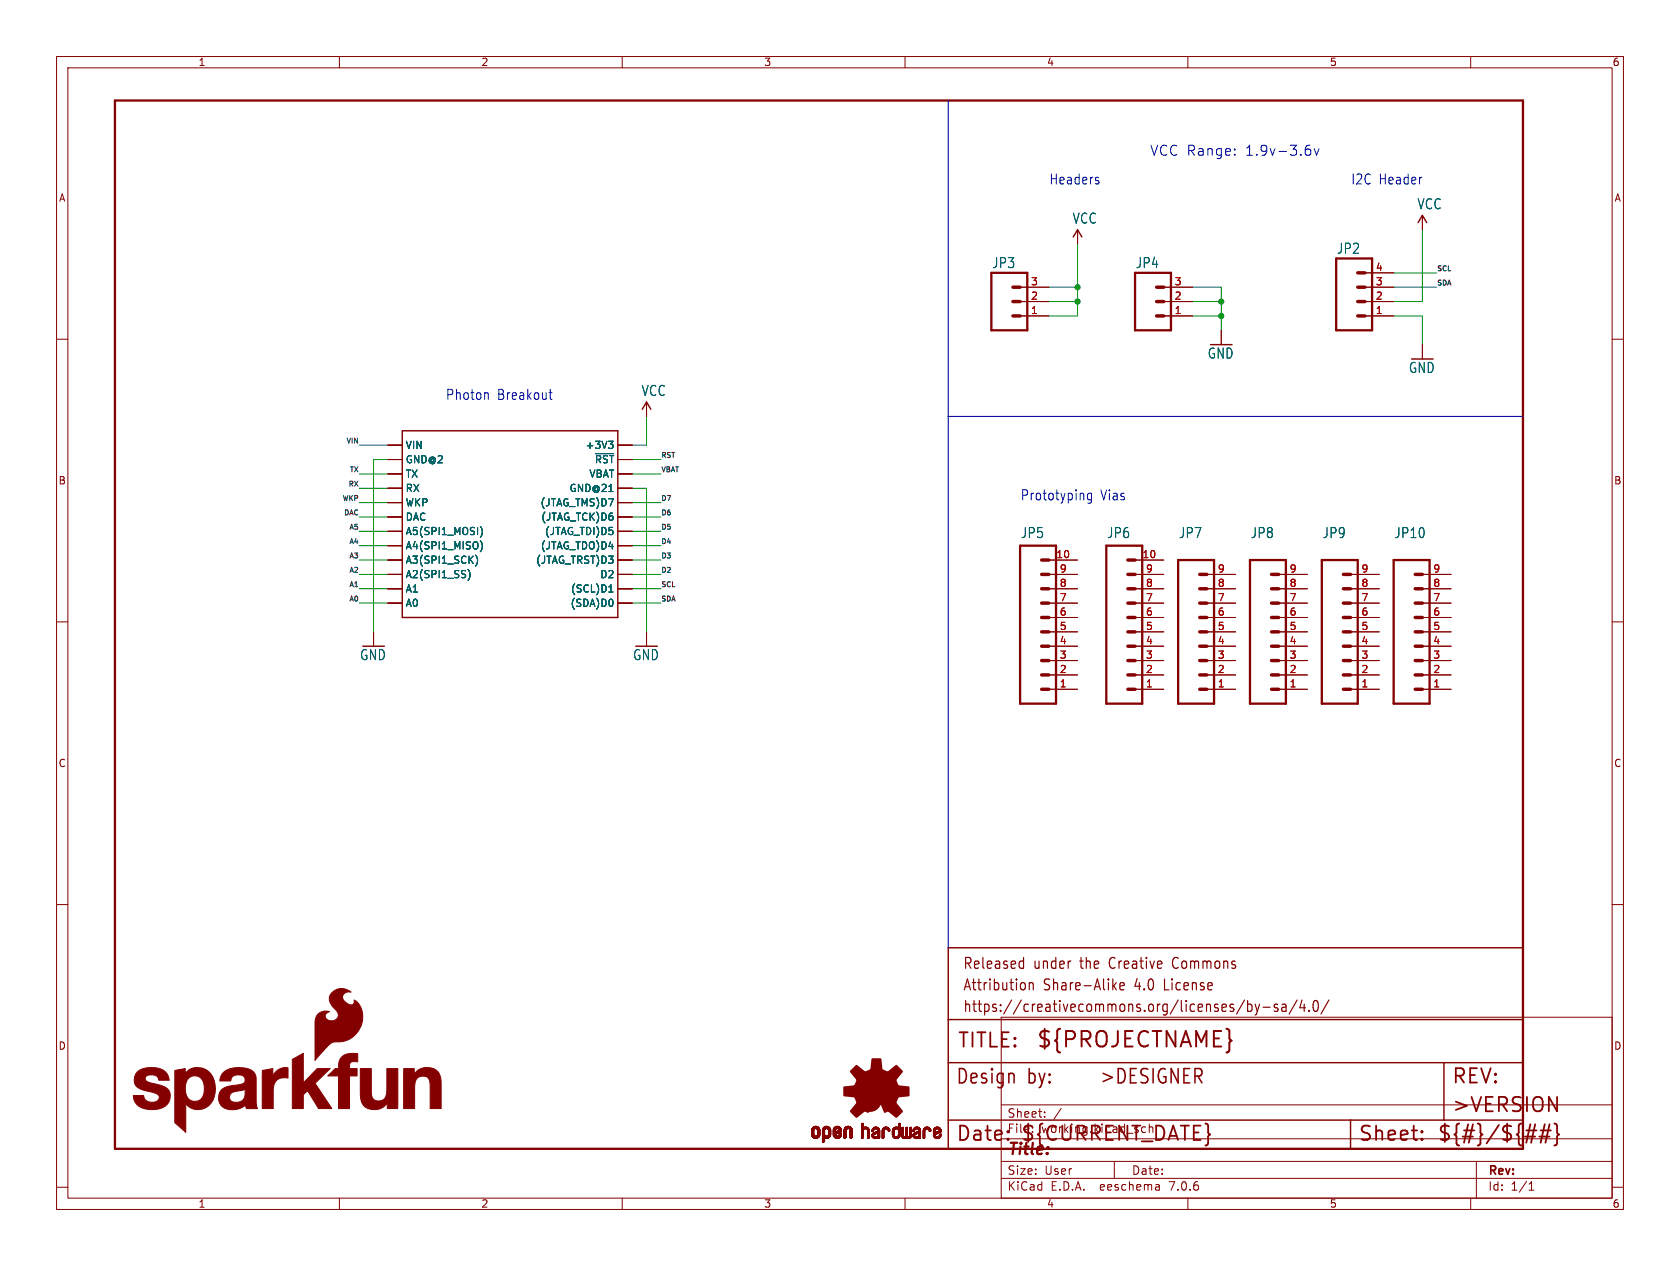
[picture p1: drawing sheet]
<svg xmlns="http://www.w3.org/2000/svg" width="297mm" height="224mm" viewBox="0 0 297 224" stroke-linecap="round" stroke-linejoin="round" font-family="sans-serif">
<defs><g id="words">
<text font-size="3.8" fill="#840000" x="183.1" y="185.7">${PROJECTNAME}</text>
<g font-size="3.5" fill="#840000">
<text x="169.2" y="185.7">TITLE:</text>
<text x="168.9" y="192.1">Design</text>
<text x="181.6" y="192.1">by:</text>
<text x="194.3" y="192.1">&gt;DESIGNER</text>
<text x="256.5" y="197.1">&gt;VERSION</text>
<text x="256.5" y="192.1">REV:</text>
<text x="168.9" y="202.2">Date:</text>
<text x="180.3" y="202.2">${CURRENT_DATE}</text>
<text x="240" y="202.2">Sheet:</text>
<text x="254" y="202.2">${#}/${##}</text>
</g>
<text font-size="2.8" fill="#840000" x="178" y="204.8">Title:</text>
<g font-size="2.7" fill="#840000">
<text x="170.2" y="171.7">Released</text>
<text x="182.7" y="171.7">under</text>
<text x="191.1" y="171.7">the</text>
<text x="196.5" y="171.7">Creative</text>
<text x="208" y="171.7">Commons</text>
<text x="170.2" y="175.5">Attribution</text>
<text x="170.2" y="179.3">https://creativecommons.org/licenses/by-sa/4.0/</text>
<text x="184.5" y="175.5">Share-Alike</text>
<text x="200.8" y="175.5">4.0</text>
<text x="206.2" y="175.5">License</text>
</g>
<g font-size="2.5" fill="#0000c2">
<text x="203.2" y="27.7">VCC Range:</text>
<text x="220.2" y="27.7">1.9v-3.6v</text>
<text x="185.4" y="32.8">Headers</text>
<text x="238.8" y="32.8">I2C Header</text>
<text x="78.7" y="70.9">Photon</text>
<text x="87.9" y="70.9">Breakout</text>
<text x="180.3" y="88.7">Prototyping</text>
<text x="194.5" y="88.7">Vias</text>
</g>
<g font-size="2.5" fill="#006464">
<text x="189.5" y="39.8">VCC</text>
<text x="250.5" y="37.2">VCC</text>
<text x="175.3" y="47.6">JP3</text>
<text x="200.7" y="47.6">JP4</text>
<text x="236.3" y="45.1">JP2</text>
<text x="213.4" y="63.6">GND</text>
<text x="113.3" y="70.2">VCC</text>
<text x="249" y="66.2">GND</text>
<text x="180.4" y="95.4">JP5</text>
<text x="195.6" y="95.4">JP6</text>
<text x="208.3" y="95.4">JP7</text>
<text x="221" y="95.4">JP8</text>
<text x="233.7" y="95.4">JP9</text>
<text x="246.4" y="95.4">JP10</text>
<text x="63.6" y="117">GND</text>
<text x="111.8" y="117">GND</text>
</g>
<g font-size="2.1" fill="#840000">
<text x="178" y="197.9">Sheet:</text>
<text x="178" y="200.6">File:</text>
<text x="184.1" y="200.6">working.kicad_sch</text>
<text x="178" y="208">Size:</text>
<text x="184.7" y="208">User</text>
<text x="200" y="208">Date:</text>
<text x="263" y="208.2">Rev:</text>
<text x="178" y="210.8">KiCad</text>
<text x="185.7" y="210.8">E.D.A.</text>
<text x="194.6" y="210.8">eeschema</text>
<text x="207" y="210.8">7.0.6</text>
<text x="263" y="210.8">Id:</text>
<text x="267.1" y="210.8">1/1</text>
</g>
<g font-size="1.8" fill="#840000">
<text x="35" y="11.9">1</text>
<text x="85" y="11.9">2</text>
<text x="135" y="11.9">3</text>
<text x="185" y="11.9">4</text>
<text x="235" y="11.9">5</text>
<text x="285" y="11.9">6</text>
<text x="10.3" y="35.9">A</text>
<text x="285.3" y="35.9">A</text>
<text x="10.3" y="85.9">B</text>
<text x="285.3" y="85.9">B</text>
<text x="10.3" y="135.9">C</text>
<text x="285.3" y="135.9">C</text>
<text x="10.3" y="185.9">D</text>
<text x="285.3" y="185.9">D</text>
<text x="35" y="213.8">1</text>
<text x="85" y="213.8">2</text>
<text x="135" y="213.8">3</text>
<text x="185" y="213.8">4</text>
<text x="235" y="213.8">5</text>
<text x="285" y="213.8">6</text>
</g>
<g font-size="1.8" fill="#a90000">
<text x="182.2" y="53.1">2</text>
<text x="182.2" y="50.5">3</text>
<text x="207.6" y="53.1">2</text>
<text x="207.6" y="50.5">3</text>
<text x="243.1" y="53.1">2</text>
<text x="243.1" y="50.5">3</text>
<text x="243.1" y="48">4</text>
<text x="182.2" y="55.6">1</text>
<text x="207.6" y="55.6">1</text>
<text x="243.1" y="55.6">1</text>
<text x="186.6" y="98.8">10</text>
<text x="187.3" y="101.3">9</text>
<text x="201.9" y="98.8">10</text>
<text x="202.5" y="101.3">9</text>
<text x="215.2" y="101.3">9</text>
<text x="227.9" y="101.3">9</text>
<text x="240.6" y="101.3">9</text>
<text x="253.3" y="101.3">9</text>
<text x="187.3" y="106.4">7</text>
<text x="187.3" y="103.9">8</text>
<text x="202.5" y="106.4">7</text>
<text x="202.5" y="103.9">8</text>
<text x="215.2" y="106.4">7</text>
<text x="215.2" y="103.9">8</text>
<text x="227.9" y="106.4">7</text>
<text x="227.9" y="103.9">8</text>
<text x="240.6" y="106.4">7</text>
<text x="240.6" y="103.9">8</text>
<text x="253.3" y="106.4">7</text>
<text x="253.3" y="103.9">8</text>
<text x="187.3" y="111.5">5</text>
<text x="187.3" y="109">6</text>
<text x="202.5" y="111.5">5</text>
<text x="202.5" y="109">6</text>
<text x="215.2" y="111.5">5</text>
<text x="215.2" y="109">6</text>
<text x="227.9" y="111.5">5</text>
<text x="227.9" y="109">6</text>
<text x="240.6" y="111.5">5</text>
<text x="240.6" y="109">6</text>
<text x="253.3" y="111.5">5</text>
<text x="253.3" y="109">6</text>
<text x="187.3" y="119.1">2</text>
<text x="187.3" y="116.6">3</text>
<text x="187.3" y="114">4</text>
<text x="202.5" y="119.1">2</text>
<text x="202.5" y="116.6">3</text>
<text x="202.5" y="114">4</text>
<text x="215.2" y="119.1">2</text>
<text x="215.2" y="116.6">3</text>
<text x="215.2" y="114">4</text>
<text x="227.9" y="119.1">2</text>
<text x="227.9" y="116.6">3</text>
<text x="227.9" y="114">4</text>
<text x="240.6" y="119.1">2</text>
<text x="240.6" y="116.6">3</text>
<text x="240.6" y="114">4</text>
<text x="253.3" y="119.1">2</text>
<text x="253.3" y="116.6">3</text>
<text x="253.3" y="114">4</text>
<text x="187.3" y="121.7">1</text>
<text x="202.5" y="121.7">1</text>
<text x="215.2" y="121.7">1</text>
<text x="227.9" y="121.7">1</text>
<text x="240.6" y="121.7">1</text>
<text x="253.3" y="121.7">1</text>
</g>
<g font-size="1.8" fill="#006464">
<text x="71.6" y="79.6">VIN</text>
<text x="71.6" y="82.1">GND@2</text>
<text x="103.4" y="79.6">+3V3</text>
<text x="105.1" y="82.1">~{RST}</text>
<text x="71.6" y="84.7">TX</text>
<text x="71.6" y="87.2">RX</text>
<text x="71.6" y="89.8">WKP</text>
<text x="95.4" y="89.8">(JTAG_TMS)D7</text>
<text x="100.6" y="87.2">GND@21</text>
<text x="104.1" y="84.7">VBAT</text>
<text x="71.6" y="92.3">DAC</text>
<text x="71.6" y="94.8">A5(SPI1_MOSI)</text>
<text x="95.6" y="92.3">(JTAG_TCK)D6</text>
<text x="96.2" y="94.8">(JTAG_TDI)D5</text>
<text x="71.6" y="97.4">A4(SPI1_MISO)</text>
<text x="71.6" y="99.9">A3(SPI1_SCK)</text>
<text x="94.7" y="99.9">(JTAG_TRST)D3</text>
<text x="95.5" y="97.4">(JTAG_TDO)D4</text>
<text x="71.6" y="102.5">A2(SPI1_SS)</text>
<text x="71.6" y="105">A1</text>
<text x="71.6" y="107.5">A0</text>
<text x="100.8" y="107.5">(SDA)D0</text>
<text x="100.8" y="105">(SCL)D1</text>
<text x="106" y="102.5">D2</text>
</g>
<g font-size="1.2" fill="#0f0f0f">
<text x="254" y="50.6">SDA</text>
<text x="254" y="48">SCL</text>
<text x="61.1" y="78.5">VIN</text>
<text x="61.7" y="83.6">TX</text>
<text x="116.8" y="81">RST</text>
<text x="116.8" y="83.6">VBAT</text>
<text x="60.4" y="88.7">WKP</text>
<text x="61.5" y="86.1">RX</text>
<text x="116.8" y="88.7">D7</text>
<text x="60.7" y="91.2">DAC</text>
<text x="61.6" y="93.7">A5</text>
<text x="116.8" y="93.7">D5</text>
<text x="116.8" y="91.2">D6</text>
<text x="61.6" y="98.8">A3</text>
<text x="61.6" y="96.3">A4</text>
<text x="61.6" y="101.4">A2</text>
<text x="116.8" y="98.8">D3</text>
<text x="116.8" y="96.3">D4</text>
<text x="116.8" y="101.4">D2</text>
<text x="61.6" y="103.9">A1</text>
<text x="61.6" y="106.4">A0</text>
<text x="116.8" y="106.4">SDA</text>
<text x="116.8" y="103.9">SCL</text>
</g>
</g></defs>
<g fill="none" stroke="#840000" stroke-width=".18">
<path d="M10 10h277v203.9h-277zM12 12h273v199.9h-273zM60 10v2M110 10v2M160 10v2M210 10v2M260 10v2M251.5 38.1v2.5M10 60h2M180.3 55.9h5.1M180.3 53.3h5.1M180.3 50.8h5.1"/>
<path d="M190.5 40.6v2.6M205.7 55.9h5.1M205.7 53.3h5.1M205.7 50.8h5.1M215.9 58.4v2.6M241.3 55.9h5.1M241.3 53.3h5.1M241.3 50.8h5.1M241.3 48.3h5.1M285 60h2M68.6 78.7h2.5M109.2 78.7h2.6"/>
<path d="M114.3 71.1v2.6M251.5 61v2.5M68.6 99.1h2.5M68.6 96.5h2.5M68.6 94h2.5M68.6 91.4h2.5M68.6 81.3h2.5M68.6 88.9h2.5M68.6 86.4h2.5M68.6 83.8h2.5M109.2 99.1h2.6M109.2 96.5h2.6"/>
<path d="M109.2 94h2.6M109.2 91.4h2.6M109.2 81.3h2.6M109.2 88.9h2.6M109.2 86.4h2.6M109.2 83.8h2.6M185.4 99.1h5.1M200.7 99.1h5M10 110h2M66 111.8v2.5M68.6 106.7h2.5M68.6 104.1h2.5"/>
<path d="M68.6 101.6h2.5M109.2 106.7h2.6M109.2 104.1h2.6M109.2 101.6h2.6M114.3 111.8v2.5M185.4 119.4h5.1M185.4 116.8h5.1M185.4 114.3h5.1M185.4 111.8h5.1M185.4 109.2h5.1M185.4 106.7h5.1M185.4 104.1h5.1"/>
<path d="M185.4 101.6h5.1M200.7 119.4h5M200.7 116.8h5M200.7 114.3h5M200.7 111.8h5M200.7 109.2h5M200.7 106.7h5M200.7 104.1h5M200.7 101.6h5M213.4 119.4h5M213.4 116.8h5M213.4 114.3h5"/>
<path d="M213.4 111.8h5M213.4 109.2h5M213.4 106.7h5M213.4 104.1h5M213.4 101.6h5M226.1 119.4h5M226.1 116.8h5M226.1 114.3h5M226.1 111.8h5M226.1 109.2h5M226.1 106.7h5M226.1 104.1h5"/>
<path d="M226.1 101.6h5M238.8 119.4h5M238.8 116.8h5M238.8 114.3h5M238.8 111.8h5M238.8 109.2h5M238.8 106.7h5M238.8 104.1h5M238.8 101.6h5M251.5 119.4h5M251.5 116.8h5M251.5 114.3h5"/>
<path d="M251.5 111.8h5M251.5 109.2h5M251.5 106.7h5M251.5 104.1h5M251.5 101.6h5M285 110h2M185.4 121.9h5.1M200.7 121.9h5M213.4 121.9h5M226.1 121.9h5M238.8 121.9h5M251.5 121.9h5"/>
<path d="M10 160h2M285 160h2M177 179.9h108v32h-108zM177 195.4h108M184.7 197.5v.1M184.7 196.7v.1M187.6 196l-1.3 2M10 210h2M60 211.9v2M110 211.9v2M160 211.9v2M177 208.4h108"/>
<path d="M177 205.4h108M177 201.4h108M197 205.4v3M204.9 209.6l.1 .9M205 210.4l-.2 .1M205 209.9h-.2M210 211.9v2M260 211.9v2M261 205.4v6.5M270.3 210.5h.9M270.3 209.4l.4-.4v1.5M285 210h2"/>
</g>
<path d="M20.3 17.8h248.9v185.4h-248.9zM175.3 48.3h6.3v10.1h-6.3zM200.7 48.3h6.3v10.1h-6.3zM236.2 45.7h6.4v12.7h-6.4zM180.3 96.5h6.4v28h-6.4zM195.6 96.5h6.3v28h-6.3zM208.3 99.1h6.3v25.4h-6.3zM221 99.1h6.3v25.4h-6.3zM233.7 99.1h6.3v25.4h-6.3zM246.4 99.1h6.3v25.4h-6.3z" fill="none" stroke="#840000" stroke-width=".41"/>
<g fill="#840000" stroke="#840000" stroke-width=".18">
<path d="M143.5 200.7h.4z"/>
<path d="M143.5 200.6l.4 .1z"/>
<path d="M143.5 200.6h.4z"/>
<path d="M143.5 200.5l.4 .1z"/>
<path d="M143.5 200.5h.4z"/>
<path d="M143.5 200.4l.4 .1z"/>
<path d="M143.5 200.4h.4z"/>
<path d="M143.5 200.3l.4 .1z"/>
<path d="M143.5 200.3h.4z"/>
<path d="M143.5 200.2l.4 .1z"/>
<path d="M143.5 200.2h.4z"/>
<path d="M143.5 200.1l.4 .1z"/>
<path d="M143.5 200.1h.4z"/>
<path d="M143.5 200l.4 .1z"/>
<path d="M143.5 200h.4z"/>
<path d="M143.5 199.9l.4 .1z"/>
<path d="M143.5 199.9h.4z"/>
<path d="M143.5 199.8l.4 .1z"/>
<path d="M143.5 199.8h.4z"/>
<path d="M143.5 200.8h.5z"/>
<path d="M143.5 200.8h.4z"/>
<path d="M143.5 200.7l.4 .1z"/>
<path d="M143.5 199.7l.4 .1z"/>
<path d="M143.5 200.9h.5z"/>
<path d="M143.5 200.8l.5 .1z"/>
<path d="M143.5 199.7h.4z"/>
<path d="M143.5 199.7h.5z"/>
<path d="M143.5 200.9h.6z"/>
<path d="M143.5 199.6l.6 .1z"/>
<path d="M143.6 200.9l.5 .1z"/>
<path d="M143.6 199.6h.5z"/>
<path d="M143.6 201h1.3z"/>
<path d="M143.6 201h.6z"/>
<path d="M143.6 199.6h1.2z"/>
<path d="M143.6 201h1.2z"/>
<path d="M143.6 199.5l1.2 .1z"/>
<path d="M143.6 201l1.2 .1z"/>
<path d="M143.6 199.5h1.2z"/>
<path d="M143.6 201.1h1.2z"/>
<path d="M143.7 201.1h1.1z"/>
<path d="M143.7 199.5h1.1z"/>
<path d="M143.7 201.1h1z"/>
<path d="M143.7 199.4l1 .1z"/>
<path d="M143.7 201.1l1 .1z"/>
<path d="M143.7 199.4h1z"/>
<path d="M143.7 201.2h1z"/>
<path d="M143.8 201.2h.9z"/>
<path d="M143.8 199.4h.9z"/>
<path d="M143.8 201.2h.8z"/>
<path d="M143.8 199.4h.8z"/>
<path d="M143.8 199.3l.8 .1z"/>
<path d="M143.8 199.3h.8z"/>
<path d="M143.8 201.2l.8 .1z"/>
<path d="M143.8 201.3h.8z"/>
<path d="M143.9 199.3h.7z"/>
<path d="M143.9 201.3h.7z"/>
<path d="M143.9 201.3h.6z"/>
<path d="M143.9 199.3h.6z"/>
<path d="M144 199.3h.4z"/>
<path d="M144 201.3h.4z"/>
<path d="M144 199.2l.4 .1z"/>
<path d="M144.1 199.2h.3z"/>
<path d="M144.1 201.3l.2 .1z"/>
<path d="M144.1 201.4h.2z"/>
<path d="M144.1 199.2h.2z"/>
<path d="M144.3 199.6h.6z"/>
<path d="M144.3 201h.6z"/>
<path d="M144.3 200.9l.6 .1z"/>
<path d="M144.3 200.9h.6z"/>
<path d="M144.3 199.6l.6 .1z"/>
<path d="M144.4 200.9h.5z"/>
<path d="M144.4 199.7h.5z"/>
<path d="M144.5 200.8l.4 .1z"/>
<path d="M144.5 199.7h.4z"/>
<path d="M144.5 200.8h.4z"/>
<path d="M144.5 199.7l.4 .1z"/>
<path d="M144.5 199.8h.4z"/>
<path d="M144.5 200.7l.4 .1z"/>
<path d="M144.5 200.7h.4z"/>
<path d="M144.5 199.9h.4z"/>
<path d="M144.5 199.8l.4 .1z"/>
<path d="M144.5 200.6l.4 .1z"/>
<path d="M144.5 200.6h.4z"/>
<path d="M144.5 200.5l.4 .1z"/>
<path d="M144.5 200.5h.4z"/>
<path d="M144.5 200.4l.4 .1z"/>
<path d="M144.5 200.4h.4z"/>
<path d="M144.5 200.3l.4 .1z"/>
<path d="M144.5 200.3h.4z"/>
<path d="M144.5 200.2l.4 .1z"/>
<path d="M144.5 200.2h.4z"/>
<path d="M144.5 200.1l.4 .1z"/>
<path d="M144.5 200.1h.4z"/>
<path d="M144.5 200l.4 .1z"/>
<path d="M144.5 200h.4z"/>
<path d="M144.5 199.9l.4 .1z"/>
<path d="M145.4 202h.2z"/>
<path d="M145.4 202h.3z"/>
<path d="M145.4 201.9l.3 .1z"/>
<path d="M145.4 201.9h.3z"/>
<path d="M145.4 201.9h.4z"/>
<path d="M145.4 201.8l.4 .1z"/>
<path d="M145.4 201.8h.4z"/>
<path d="M145.4 201.7l.4 .1z"/>
<path d="M145.4 201.7h.4z"/>
<path d="M145.4 201.6l.4 .1z"/>
<path d="M145.4 201.6h.4z"/>
<path d="M145.4 201.5l.4 .1z"/>
<path d="M145.4 201.5h.4z"/>
<path d="M145.4 201.4l.4 .1z"/>
<path d="M145.4 201.4h.4z"/>
<path d="M145.4 201.3l.4 .1z"/>
<path d="M145.4 201.3h.4z"/>
<path d="M145.4 201.3h1z"/>
<path d="M145.4 201.3h1.1z"/>
<path d="M145.4 201.2l1.1 .1z"/>
<path d="M145.4 201.2h1.1z"/>
<path d="M145.4 201.2h1.2z"/>
<path d="M145.4 201.1l1.2 .1z"/>
<path d="M145.4 201.1h1.2z"/>
<path d="M145.4 201.1h1.3z"/>
<path d="M145.4 201l1.3 .1z"/>
<path d="M145.4 201h1.3z"/>
<path d="M145.4 201h1.4z"/>
<path d="M145.4 201h.7z"/>
<path d="M145.4 200.9l.6 .1z"/>
<path d="M145.4 200.9h.6z"/>
<path d="M145.4 200.9h.5z"/>
<path d="M145.4 200.8l.5 .1z"/>
<path d="M145.4 200.8h.5z"/>
<path d="M145.4 200.8h.4z"/>
<path d="M145.4 200.7l.4 .1z"/>
<path d="M145.4 200.7h.4z"/>
<path d="M145.4 200.6l.4 .1z"/>
<path d="M145.4 200.6h.4z"/>
<path d="M145.4 200.5l.4 .1z"/>
<path d="M145.4 200.5h.4z"/>
<path d="M145.4 200.4l.4 .1z"/>
<path d="M145.4 200.4h.4z"/>
<path d="M145.4 200.3l.4 .1z"/>
<path d="M145.4 200.3h.4z"/>
<path d="M145.4 200.2l.4 .1z"/>
<path d="M145.4 200.2h.4z"/>
<path d="M145.4 200.1l.4 .1z"/>
<path d="M145.4 200.1h.4z"/>
<path d="M145.4 200l.4 .1z"/>
<path d="M145.4 200h.4z"/>
<path d="M145.4 199.9l.4 .1z"/>
<path d="M145.4 199.9h.4z"/>
<path d="M145.4 199.8l.4 .1z"/>
<path d="M145.4 199.8h.4z"/>
<path d="M145.4 199.8h.5z"/>
<path d="M145.4 202h.1z"/>
<path d="M145.4 199.7l.5 .1z"/>
<path d="M145.4 202l.1 .1z"/>
<path d="M145.4 199.7h.5z"/>
<path d="M145.4 199.7h.6z"/>
<path d="M145.5 199.7h.5z"/>
<path d="M145.5 199.6l.5 .1z"/>
<path d="M145.5 199.6h.5z"/>
<path d="M145.5 199.6h1.3z"/>
<path d="M145.5 199.6h1.2z"/>
<path d="M145.5 199.5l1.2 .1z"/>
<path d="M145.5 199.5h1.2z"/>
<path d="M145.6 199.5h1.1z"/>
<path d="M145.6 199.4l1.1 .1z"/>
<path d="M145.6 199.4h1z"/>
<path d="M145.7 199.4h.9z"/>
<path d="M145.7 199.3l.8 .1z"/>
<path d="M145.7 199.3h.8z"/>
<path d="M145.8 199.3h.7z"/>
<path d="M145.8 199.3h.6z"/>
<path d="M145.9 201.3h.5z"/>
<path d="M145.9 199.3h.5z"/>
<path d="M145.9 201.3h.4z"/>
<path d="M145.9 199.3h.4z"/>
<path d="M145.9 199.2l.4 .1z"/>
<path d="M146 201.3h.3z"/>
<path d="M146 199.2h.3z"/>
<path d="M146 201.3l.3 .1z"/>
<path d="M146 199.2h.2z"/>
<path d="M146 201.4h.2z"/>
<path d="M146.2 199.6h.6z"/>
<path d="M146.2 201h.6z"/>
<path d="M146.2 200.9l.6 .1z"/>
<path d="M146.3 200.9h.5z"/>
<path d="M146.3 199.6l.5 .1z"/>
<path d="M146.3 199.7h.5z"/>
<path d="M146.4 200.9h.4z"/>
<path d="M146.4 199.7h.4z"/>
<path d="M146.4 200.8l.4 .1z"/>
<path d="M146.4 200.8h.4z"/>
<path d="M146.4 199.7l.4 .1z"/>
<path d="M146.4 199.8h.4z"/>
<path d="M146.4 200.8h.5z"/>
<path d="M146.4 199.8h.5z"/>
<path d="M146.5 200.7l.4 .1z"/>
<path d="M146.5 200.7h.4z"/>
<path d="M146.5 199.8l.4 .1z"/>
<path d="M146.5 199.8h.4z"/>
<path d="M146.5 199.9h.4z"/>
<path d="M146.5 200.6l.4 .1z"/>
<path d="M146.5 200.6h.4z"/>
<path d="M146.5 200.5l.4 .1z"/>
<path d="M146.5 200.5h.4z"/>
<path d="M146.5 200.4l.4 .1z"/>
<path d="M146.5 200.4h.4z"/>
<path d="M146.5 200.3l.4 .1z"/>
<path d="M146.5 200.3h.4z"/>
<path d="M146.5 200.2l.4 .1z"/>
<path d="M146.5 200.2h.4z"/>
<path d="M146.5 200.1l.4 .1z"/>
<path d="M146.5 200.1h.4z"/>
<path d="M146.5 200l.4 .1z"/>
<path d="M146.5 200h.4z"/>
<path d="M146.5 199.9l.4 .1z"/>
<path d="M147.3 200.8h.4z"/>
<path d="M147.3 200.7l.4 .1z"/>
<path d="M147.3 200.7h.4z"/>
<path d="M147.3 200.6l.4 .1z"/>
<path d="M147.3 200.6h.4z"/>
<path d="M147.3 200.6h.5z"/>
<path d="M147.3 200.6h.6z"/>
<path d="M147.3 200.5l.6 .1z"/>
<path d="M147.3 200.5h.6z"/>
<path d="M147.3 200.5h.7z"/>
<path d="M147.3 200.5h.8z"/>
<path d="M147.3 200.4l.8 .1z"/>
<path d="M147.3 200.4h.9z"/>
<path d="M147.3 200.4h1z"/>
<path d="M147.3 200.3l1 .1z"/>
<path d="M147.3 200.3h1.1z"/>
<path d="M147.3 200.3h1.2z"/>
<path d="M147.3 200.2l1.3 .1z"/>
<path d="M147.3 200.2h1.3z"/>
<path d="M147.3 200.2h1.4z"/>
<path d="M147.3 200.2h.4z"/>
<path d="M147.3 200.1l.4 .1z"/>
<path d="M147.3 200.1h.4z"/>
<path d="M147.3 200l.4 .1z"/>
<path d="M147.3 200h.4z"/>
<path d="M147.3 199.9l.4 .1z"/>
<path d="M147.3 199.9h.4z"/>
<path d="M147.3 199.8l.4 .1z"/>
<path d="M147.3 199.8h.4z"/>
<path d="M147.3 200.9h.5z"/>
<path d="M147.3 200.8l.5 .1z"/>
<path d="M147.3 200.8h.5z"/>
<path d="M147.3 199.8h.5z"/>
<path d="M147.3 199.7l.5 .1z"/>
<path d="M147.3 199.7h.5z"/>
<path d="M147.4 200.9h.5z"/>
<path d="M147.4 199.7h.4z"/>
<path d="M147.4 199.7h.5z"/>
<path d="M147.4 200.9l.5 .1z"/>
<path d="M147.4 199.6l.5 .1z"/>
<path d="M147.4 199.6h.5z"/>
<path d="M147.4 201h1.3z"/>
<path d="M147.4 201h.6z"/>
<path d="M147.4 199.6h.6z"/>
<path d="M147.4 199.6h1.3z"/>
<path d="M147.4 201h1.2z"/>
<path d="M147.4 199.5l1.3 .1z"/>
<path d="M147.4 199.5h1.2z"/>
<path d="M147.4 201l1.2 .1z"/>
<path d="M147.5 201.1h1.1z"/>
<path d="M147.5 199.5h1.1z"/>
<path d="M147.5 199.4l1.1 .1z"/>
<path d="M147.5 201.1h1z"/>
<path d="M147.5 201.1l1 .1z"/>
<path d="M147.5 199.4h1.1z"/>
<path d="M147.5 201.2h1z"/>
<path d="M147.5 199.4h1z"/>
<path d="M147.6 201.2h.9z"/>
<path d="M147.6 199.4h.9z"/>
<path d="M147.6 201.2h.8z"/>
<path d="M147.6 199.3l.8 .1z"/>
<path d="M147.6 201.2l.8 .1z"/>
<path d="M147.6 199.3h.8z"/>
<path d="M147.7 201.3h.7z"/>
<path d="M147.7 199.3h.7z"/>
<path d="M147.7 199.3h.6z"/>
<path d="M147.7 201.3h.6z"/>
<path d="M147.8 199.3h.5z"/>
<path d="M147.8 201.3h.5z"/>
<path d="M147.8 200.2h.9z"/>
<path d="M147.8 200.1l.9 .1z"/>
<path d="M147.8 199.3h.4z"/>
<path d="M147.8 201.3h.4z"/>
<path d="M147.8 200.1h.9z"/>
<path d="M147.9 199.2l.3 .1z"/>
<path d="M147.9 201.3h.3z"/>
<path d="M147.9 201.3l.3 .1z"/>
<path d="M147.9 200.1h.8z"/>
<path d="M147.9 199.2h.3z"/>
<path d="M147.9 201.4h.2z"/>
<path d="M147.9 199.2h.2z"/>
<path d="M148 200.1h.7z"/>
<path d="M148.1 200l.6 .1z"/>
<path d="M148.1 200h.6z"/>
<path d="M148.1 199.6h.6z"/>
<path d="M148.1 201h.6z"/>
<path d="M148.2 200.9l.5 .1z"/>
<path d="M148.2 200h.5z"/>
<path d="M148.2 200.9h.5z"/>
<path d="M148.2 199.6l.5 .1z"/>
<path d="M148.2 199.7h.5z"/>
<path d="M148.3 200.9h.4z"/>
<path d="M148.3 199.7h.4z"/>
<path d="M148.3 200h.4z"/>
<path d="M148.3 199.7l.4 .1z"/>
<path d="M148.3 200.8l.4 .1z"/>
<path d="M148.3 199.8h.4z"/>
<path d="M148.3 200.8h.4z"/>
<path d="M148.3 199.9l.4 .1z"/>
<path d="M148.3 199.9h.4z"/>
<path d="M148.3 199.8l.4 .1z"/>
<path d="M148.4 200.7l.3 .1z"/>
<path d="M148.4 200.7h.3z"/>
<path d="M148.4 200.6l.3 .1z"/>
<path d="M148.4 200.6h.3z"/>
<path d="M148.4 200.5l.3 .1z"/>
<path d="M148.5 200.5h.2z"/>
<path d="M148.6 200.5h.1z"/>
<path d="M149.2 201.3h.3z"/>
<path d="M149.2 201.2l.3 .1z"/>
<path d="M149.2 201.2h.3z"/>
<path d="M149.2 201.2h.4z"/>
<path d="M149.2 201.1l.4 .1z"/>
<path d="M149.2 201.1h.4z"/>
<path d="M149.2 201l.4 .1z"/>
<path d="M149.2 201h.4z"/>
<path d="M149.2 200.9l.4 .1z"/>
<path d="M149.2 200.9h.4z"/>
<path d="M149.2 200.8l.4 .1z"/>
<path d="M149.2 200.8h.4z"/>
<path d="M149.2 200.7l.4 .1z"/>
<path d="M149.2 200.7h.4z"/>
<path d="M149.2 200.6l.4 .1z"/>
<path d="M149.2 200.6h.4z"/>
<path d="M149.2 200.5l.4 .1z"/>
<path d="M149.2 200.5h.4z"/>
<path d="M149.2 200.4l.4 .1z"/>
<path d="M149.2 200.4h.4z"/>
<path d="M149.2 200.3l.4 .1z"/>
<path d="M149.2 200.3h.4z"/>
<path d="M149.2 200.2l.4 .1z"/>
<path d="M149.2 200.2h.4z"/>
<path d="M149.2 200.1l.4 .1z"/>
<path d="M149.2 200.1h.4z"/>
<path d="M149.2 200l.4 .1z"/>
<path d="M149.2 200h.4z"/>
<path d="M149.2 199.9l.4 .1z"/>
<path d="M149.2 199.9h.4z"/>
<path d="M149.2 199.8l.4 .1z"/>
<path d="M149.2 201.3h.2z"/>
<path d="M149.2 199.8h.4z"/>
<path d="M149.2 199.8h.5z"/>
<path d="M149.3 199.7l.4 .1z"/>
<path d="M149.3 199.7h.4z"/>
<path d="M149.3 199.7h.5z"/>
<path d="M149.3 199.6l.5 .1z"/>
<path d="M149.3 199.6h.5z"/>
<path d="M149.3 199.6h.6z"/>
<path d="M149.3 199.6h1.3z"/>
<path d="M149.3 199.5l1.3 .1z"/>
<path d="M149.3 199.5h1.3z"/>
<path d="M149.3 199.5h1.2z"/>
<path d="M149.4 199.5h1.1z"/>
<path d="M149.4 199.4l1.1 .1z"/>
<path d="M149.4 199.4h1.1z"/>
<path d="M149.5 199.4h.9z"/>
<path d="M149.5 199.3l.9 .1z"/>
<path d="M149.5 199.3h.8z"/>
<path d="M149.6 199.3h.7z"/>
<path d="M149.6 199.3h.6z"/>
<path d="M149.7 199.3h.5z"/>
<path d="M149.8 199.2l.3 .1z"/>
<path d="M149.8 199.2h.3z"/>
<path d="M149.9 199.2h.2z"/>
<path d="M150 199.6h.6z"/>
<path d="M150.1 199.6h.5z"/>
<path d="M150.1 199.6l.5 .1z"/>
<path d="M150.1 199.7h.5z"/>
<path d="M150.2 199.7h.4z"/>
<path d="M150.2 199.7l.5 .1z"/>
<path d="M150.2 199.7h.5z"/>
<path d="M150.2 199.8h.5z"/>
<path d="M150.3 199.8h.4z"/>
<path d="M150.3 199.8l.4 .1z"/>
<path d="M150.3 201.3h.3z"/>
<path d="M150.3 201.2l.3 .1z"/>
<path d="M150.3 201.2h.3z"/>
<path d="M150.3 201.2h.4z"/>
<path d="M150.3 201.1l.4 .1z"/>
<path d="M150.3 201.1h.4z"/>
<path d="M150.3 201l.4 .1z"/>
<path d="M150.3 201h.4z"/>
<path d="M150.3 200.9l.4 .1z"/>
<path d="M150.3 200.9h.4z"/>
<path d="M150.3 200.8l.4 .1z"/>
<path d="M150.3 200.8h.4z"/>
<path d="M150.3 200.7l.4 .1z"/>
<path d="M150.3 200.7h.4z"/>
<path d="M150.3 200.6l.4 .1z"/>
<path d="M150.3 200.6h.4z"/>
<path d="M150.3 200.5l.4 .1z"/>
<path d="M150.3 200.5h.4z"/>
<path d="M150.3 200.4l.4 .1z"/>
<path d="M150.3 200.4h.4z"/>
<path d="M150.3 200.3l.4 .1z"/>
<path d="M150.3 200.3h.4z"/>
<path d="M150.3 200.2l.4 .1z"/>
<path d="M150.3 200.2h.4z"/>
<path d="M150.3 200.1l.4 .1z"/>
<path d="M150.3 200.1h.4z"/>
<path d="M150.3 200l.4 .1z"/>
<path d="M150.3 200h.4z"/>
<path d="M150.3 199.9l.4 .1z"/>
<path d="M150.3 199.9h.4z"/>
<path d="M150.3 201.3h.2z"/>
<path d="M150.3 201.3h.1z"/>
<path d="M152.3 201.3h.2z"/>
<path d="M152.3 198.9h.3z"/>
<path d="M152.3 201.3l.1 .1z"/>
<path d="M152.3 201.3h.3z"/>
<path d="M152.3 201.2l.3 .1z"/>
<path d="M152.3 201.2h.3z"/>
<path d="M152.3 201.1l.3 .1z"/>
<path d="M152.3 201.1h.3z"/>
<path d="M152.3 201l.3 .1z"/>
<path d="M152.3 201h.3z"/>
<path d="M152.3 200.9l.3 .1z"/>
<path d="M152.3 200.9h.3z"/>
<path d="M152.3 200.8l.3 .1z"/>
<path d="M152.3 200.8h.3z"/>
<path d="M152.3 200.7l.3 .1z"/>
<path d="M152.3 200.7h.3z"/>
<path d="M152.3 200.6l.3 .1z"/>
<path d="M152.3 200.6h.3z"/>
<path d="M152.3 200.5l.3 .1z"/>
<path d="M152.3 200.5h.3z"/>
<path d="M152.3 200.4l.3 .1z"/>
<path d="M152.3 200.4h.3z"/>
<path d="M152.3 200.3l.3 .1z"/>
<path d="M152.3 200.3h.3z"/>
<path d="M152.3 200.2l.3 .1z"/>
<path d="M152.3 200.2h.3z"/>
<path d="M152.3 200.1l.3 .1z"/>
<path d="M152.3 200.1h.3z"/>
<path d="M152.3 200l.3 .1z"/>
<path d="M152.3 200h.3z"/>
<path d="M152.3 199.9l.3 .1z"/>
<path d="M152.3 199.9h.3z"/>
<path d="M152.3 199.9h.4z"/>
<path d="M152.3 199.8l.4 .1z"/>
<path d="M152.3 199.8h.4z"/>
<path d="M152.3 199.7l.5 .1z"/>
<path d="M152.3 199.7h.5z"/>
<path d="M152.3 199.7h.6z"/>
<path d="M152.3 199.6l.7 .1z"/>
<path d="M152.3 199.6h1.3z"/>
<path d="M152.3 199.6h1.2z"/>
<path d="M152.3 199.5l1.2 .1z"/>
<path d="M152.3 199.5h1.2z"/>
<path d="M152.3 199.5h1.1z"/>
<path d="M152.3 199.4l1.1 .1z"/>
<path d="M152.3 199.4h1z"/>
<path d="M152.3 199.4h.3z"/>
<path d="M152.3 199.3l.3 .1z"/>
<path d="M152.3 199.3h.3z"/>
<path d="M152.3 199.2l.3 .1z"/>
<path d="M152.3 199.2h.3z"/>
<path d="M152.3 199.1l.3 .1z"/>
<path d="M152.3 199.1h.3z"/>
<path d="M152.3 199l.3 .1z"/>
<path d="M152.3 199h.3z"/>
<path d="M152.3 198.9l.3 .1z"/>
<path d="M152.3 198.8l.3 .1z"/>
<path d="M152.3 198.8h.3z"/>
<path d="M152.4 198.8h.2z"/>
<path d="M152.4 198.7l.2 .1z"/>
<path d="M152.4 198.7h.2z"/>
<path d="M152.5 198.7h.1z"/>
<path d="M152.7 199.4h.6z"/>
<path d="M152.8 199.4h.5z"/>
<path d="M152.8 199.4h.4z"/>
<path d="M153 199.4h.1z"/>
<path d="M153.1 199.6l.5 .1z"/>
<path d="M153.1 199.7h.5z"/>
<path d="M153.2 199.7h.4z"/>
<path d="M153.3 199.7h.3z"/>
<path d="M153.3 199.7l.3 .1z"/>
<path d="M153.3 199.8h.4z"/>
<path d="M153.3 199.8l.4 .1z"/>
<path d="M153.4 199.9h.3z"/>
<path d="M153.4 200h.3z"/>
<path d="M153.4 199.9l.3 .1z"/>
<path d="M153.4 201.3l.1 .1z"/>
<path d="M153.4 201.3h.1z"/>
<path d="M153.4 201.3h.2z"/>
<path d="M153.4 201.3h.3z"/>
<path d="M153.4 201.2l.3 .1z"/>
<path d="M153.4 201.2h.3z"/>
<path d="M153.4 201.1l.3 .1z"/>
<path d="M153.4 201.1h.3z"/>
<path d="M153.4 201l.3 .1z"/>
<path d="M153.4 201h.3z"/>
<path d="M153.4 200.9l.3 .1z"/>
<path d="M153.4 200.9h.3z"/>
<path d="M153.4 200.8l.3 .1z"/>
<path d="M153.4 200.8h.3z"/>
<path d="M153.4 200.7l.3 .1z"/>
<path d="M153.4 200.7h.3z"/>
<path d="M153.4 200.6l.3 .1z"/>
<path d="M153.4 200.6h.3z"/>
<path d="M153.4 200.5l.3 .1z"/>
<path d="M153.4 200.5h.3z"/>
<path d="M153.4 200.4l.3 .1z"/>
<path d="M153.4 200.4h.3z"/>
<path d="M153.4 200.3l.3 .1z"/>
<path d="M153.4 200.3h.3z"/>
<path d="M153.4 200.2l.3 .1z"/>
<path d="M153.4 200.2h.3z"/>
<path d="M153.4 200.1l.3 .1z"/>
<path d="M153.4 200.1h.3z"/>
<path d="M153.4 200l.3 .1z"/>
<path d="M154.1 200.9h.4z"/>
<path d="M154.1 200.9h.3z"/>
<path d="M154.1 200.8l.3 .1z"/>
<path d="M154.1 200.8h.3z"/>
<path d="M154.1 200.8h.4z"/>
<path d="M154.1 200.1h.2z"/>
<path d="M154.1 200.1h.3z"/>
<path d="M154.1 200l.3 .1z"/>
<path d="M154.1 200h.3z"/>
<path d="M154.2 201h.3z"/>
<path d="M154.2 200.9l.3 .1z"/>
<path d="M154.2 200.9h.3z"/>
<path d="M154.2 200.7l.3 .1z"/>
<path d="M154.2 200.7h.3z"/>
<path d="M154.2 200.1v.1z"/>
<path d="M154.2 200.1h.1z"/>
<path d="M154.2 200h.2z"/>
<path d="M154.2 199.9l.2 .1z"/>
<path d="M154.2 199.9h.2z"/>
<path d="M154.2 200.6l.4 .1z"/>
<path d="M154.2 199.9h.3z"/>
<path d="M154.2 199.8l.3 .1z"/>
<path d="M154.2 201.1h.4z"/>
<path d="M154.2 201l.4 .1z"/>
<path d="M154.2 200.6h.4z"/>
<path d="M154.2 200.6h.5z"/>
<path d="M154.2 199.8h.3z"/>
<path d="M154.2 201.1h.8z"/>
<path d="M154.2 201.1h.5z"/>
<path d="M154.2 199.8h.4z"/>
<path d="M154.2 200.6h.6z"/>
<path d="M154.2 199.7l.4 .1z"/>
<path d="M154.2 199.7h.4z"/>
<path d="M154.2 200.5l.6 .1z"/>
<path d="M154.2 201.1l.8 .1z"/>
<path d="M154.2 200.5h.6z"/>
<path d="M154.3 201.2h.7z"/>
<path d="M154.3 200.5h.6z"/>
<path d="M154.3 199.7h.3z"/>
<path d="M154.3 199.7h.4z"/>
<path d="M154.3 199.7h.5z"/>
<path d="M154.3 199.6l.5 .1z"/>
<path d="M154.3 199.6h1.1z"/>
<path d="M154.3 200.5h.7z"/>
<path d="M154.3 201.2l.7 .1z"/>
<path d="M154.3 199.6h1z"/>
<path d="M154.3 201.3h.7z"/>
<path d="M154.3 200.4l.8 .1z"/>
<path d="M154.4 201.3h.6z"/>
<path d="M154.4 200.4h.7z"/>
<path d="M154.4 199.5l.9 .1z"/>
<path d="M154.4 199.5h.9z"/>
<path d="M154.4 200.4h1.1z"/>
<path d="M154.4 199.5h.8z"/>
<path d="M154.5 199.5h.7z"/>
<path d="M154.5 200.4h1z"/>
<path d="M154.5 201.3h.5z"/>
<path d="M154.5 199.4l.7 .1z"/>
<path d="M154.5 201.3l.5 .1z"/>
<path d="M154.5 199.4h.6z"/>
<path d="M154.5 201.4h.5z"/>
<path d="M154.5 200.3l1 .1z"/>
<path d="M154.6 201.4h.4z"/>
<path d="M154.6 200.3h.9z"/>
<path d="M154.6 199.4h.5z"/>
<path d="M154.6 199.4h.4z"/>
<path d="M154.7 200.3h.8z"/>
<path d="M154.8 201.1h.2z"/>
<path d="M154.8 200.2l.7 .1z"/>
<path d="M154.8 200.2h.7z"/>
<path d="M154.8 199.4h.1z"/>
<path d="M154.9 199.6l.5 .1z"/>
<path d="M154.9 200.2h.6z"/>
<path d="M154.9 199.7h.5z"/>
<path d="M155 200.2h.5z"/>
<path d="M155 199.7h.4z"/>
<path d="M155 200.1l.5 .1z"/>
<path d="M155 200.1h.5z"/>
<path d="M155.1 199.7h.3z"/>
<path d="M155.1 200.1h.4z"/>
<path d="M155.1 199.7l.3 .1z"/>
<path d="M155.1 199.8h.3z"/>
<path d="M155.1 199.8h.4z"/>
<path d="M155.2 200.4h.3z"/>
<path d="M155.2 200.1h.3z"/>
<path d="M155.2 199.8h.3z"/>
<path d="M155.2 199.9h.3z"/>
<path d="M155.2 199.8l.3 .1z"/>
<path d="M155.2 200l.3 .1z"/>
<path d="M155.2 200.5h.3z"/>
<path d="M155.2 200.4l.3 .1z"/>
<path d="M155.2 200h.3z"/>
<path d="M155.2 199.9l.3 .1z"/>
<path d="M155.2 201.3h.2z"/>
<path d="M155.2 201.3h.3z"/>
<path d="M155.2 201.2l.3 .1z"/>
<path d="M155.2 201.2h.3z"/>
<path d="M155.2 201.1l.3 .1z"/>
<path d="M155.2 201.1h.3z"/>
<path d="M155.2 201l.3 .1z"/>
<path d="M155.2 201h.3z"/>
<path d="M155.2 200.9l.3 .1z"/>
<path d="M155.2 200.9h.3z"/>
<path d="M155.2 200.8l.3 .1z"/>
<path d="M155.2 200.8h.3z"/>
<path d="M155.2 200.7l.3 .1z"/>
<path d="M155.2 200.7h.3z"/>
<path d="M155.2 200.6l.3 .1z"/>
<path d="M155.2 200.6h.3z"/>
<path d="M155.2 200.5l.3 .1z"/>
<path d="M155.2 201.3l.1 .1z"/>
<path d="M156 201.3l.1 .1z"/>
<path d="M156 201.3h.1z"/>
<path d="M156 201.3h.2z"/>
<path d="M156 201.2l.2 .1z"/>
<path d="M156 201.2h.2z"/>
<path d="M156 201.2h.3z"/>
<path d="M156 201.1l.3 .1z"/>
<path d="M156 201.1h.3z"/>
<path d="M156 201l.3 .1z"/>
<path d="M156 201h.3z"/>
<path d="M156 200.9l.3 .1z"/>
<path d="M156 200.9h.3z"/>
<path d="M156 200.8l.3 .1z"/>
<path d="M156 200.8h.3z"/>
<path d="M156 200.7l.3 .1z"/>
<path d="M156 200.7h.3z"/>
<path d="M156 200.6l.3 .1z"/>
<path d="M156 200.6h.3z"/>
<path d="M156 200.5l.3 .1z"/>
<path d="M156 200.5h.3z"/>
<path d="M156 200.4l.3 .1z"/>
<path d="M156 200.4h.3z"/>
<path d="M156 200.3l.3 .1z"/>
<path d="M156 200.3h.3z"/>
<path d="M156 200.2l.3 .1z"/>
<path d="M156 200.2h.3z"/>
<path d="M156 200.1l.3 .1z"/>
<path d="M156 200.1h.3z"/>
<path d="M156 200l.3 .1z"/>
<path d="M156 200h.3z"/>
<path d="M156 199.9l.3 .1z"/>
<path d="M156 199.9h.3z"/>
<path d="M156 199.8l.3 .1z"/>
<path d="M156 199.8h.3z"/>
<path d="M156 199.8h.4z"/>
<path d="M156 199.7l.4 .1z"/>
<path d="M156 199.7h.4z"/>
<path d="M156.1 199.7h.4z"/>
<path d="M156.1 199.7h.5z"/>
<path d="M156.1 199.6l.5 .1z"/>
<path d="M156.1 199.6h1.1z"/>
<path d="M156.1 199.6h1z"/>
<path d="M156.2 199.5l.9 .1z"/>
<path d="M156.2 199.5h.9z"/>
<path d="M156.2 199.5h.8z"/>
<path d="M156.3 199.5h.7z"/>
<path d="M156.3 199.4l.7 .1z"/>
<path d="M156.3 199.4h.7z"/>
<path d="M156.4 199.4h.5z"/>
<path d="M156.5 199.4h.3z"/>
<path d="M156.6 199.4h.1z"/>
<path d="M156.7 199.6l.5 .1z"/>
<path d="M156.7 199.7h.5z"/>
<path d="M156.8 199.7h.4z"/>
<path d="M156.9 199.7h.3z"/>
<path d="M156.9 199.7l.4 .1z"/>
<path d="M156.9 199.8h.4z"/>
<path d="M157 199.8h.3z"/>
<path d="M157 199.9h.3z"/>
<path d="M157 199.8l.3 .1z"/>
<path d="M157 200h.3z"/>
<path d="M157 199.9l.3 .1z"/>
<path d="M157 200l.3 .1z"/>
<path d="M157.1 200.1h.1z"/>
<path d="M157.1 200.1h.2z"/>
<path d="M157.8 200.7h.3z"/>
<path d="M157.8 200.6l.3 .1z"/>
<path d="M157.8 200.6h.3z"/>
<path d="M157.8 200.5l.3 .1z"/>
<path d="M157.8 200.5h.3z"/>
<path d="M157.8 200.4l.3 .1z"/>
<path d="M157.8 200.4h.3z"/>
<path d="M157.8 200.3l.3 .1z"/>
<path d="M157.8 200.3h.3z"/>
<path d="M157.8 200.2l.3 .1z"/>
<path d="M157.8 200.2h.3z"/>
<path d="M157.8 200.1l.3 .1z"/>
<path d="M157.8 200.1h.3z"/>
<path d="M157.8 200l.3 .1z"/>
<path d="M157.8 200.8h.3z"/>
<path d="M157.8 200.7l.3 .1z"/>
<path d="M157.8 200h.3z"/>
<path d="M157.8 199.9l.3 .1z"/>
<path d="M157.8 199.9h.3z"/>
<path d="M157.8 200.9h.3z"/>
<path d="M157.8 200.8l.3 .1z"/>
<path d="M157.8 199.8l.3 .1z"/>
<path d="M157.8 199.8h.3z"/>
<path d="M157.8 201h.4z"/>
<path d="M157.8 200.9l.3 .1z"/>
<path d="M157.8 199.8h.4z"/>
<path d="M157.8 199.7l.4 .1z"/>
<path d="M157.8 199.7h.4z"/>
<path d="M157.9 201l.4 .1z"/>
<path d="M157.9 199.7h.3z"/>
<path d="M157.9 201.1h.4z"/>
<path d="M157.9 199.7h.4z"/>
<path d="M157.9 201.1h.5z"/>
<path d="M157.9 201.1h1.1z"/>
<path d="M157.9 199.7h.5z"/>
<path d="M157.9 199.6l.5 .1z"/>
<path d="M157.9 199.6h1.2z"/>
<path d="M157.9 201.1l1.1 .1z"/>
<path d="M157.9 201.2h1.1z"/>
<path d="M158 201.2h.9z"/>
<path d="M158 199.6h1.1z"/>
<path d="M158 199.5l1.1 .1z"/>
<path d="M158 199.5h1.1z"/>
<path d="M158 201.2l.9 .1z"/>
<path d="M158 201.3h.9z"/>
<path d="M158.1 201.3h.8z"/>
<path d="M158.1 199.5h1z"/>
<path d="M158.1 201.3h.7z"/>
<path d="M158.1 199.4l1 .1z"/>
<path d="M158.1 199.4h.7z"/>
<path d="M158.2 201.3h.6z"/>
<path d="M158.2 201.3h.5z"/>
<path d="M158.2 199.4h.5z"/>
<path d="M158.2 201.3l.5 .1z"/>
<path d="M158.2 201.4h.5z"/>
<path d="M158.3 199.4h.3z"/>
<path d="M158.4 199.4h.1z"/>
<path d="M158.5 199.6l.6 .1z"/>
<path d="M158.5 201.1h.5z"/>
<path d="M158.5 199.7h.6z"/>
<path d="M158.6 201.1h.4z"/>
<path d="M158.6 199.7h.5z"/>
<path d="M158.6 201l.4 .1z"/>
<path d="M158.7 201h.4z"/>
<path d="M158.7 199.7h.4z"/>
<path d="M158.7 199.7l.4 .1z"/>
<path d="M158.7 199.8h.4z"/>
<path d="M158.8 200.9l.3 .1z"/>
<path d="M158.8 200.9h.3z"/>
<path d="M158.8 199.8h.3z"/>
<path d="M158.8 199.8l.3 .1z"/>
<path d="M158.8 199.4h.3z"/>
<path d="M158.8 199.9h.3z"/>
<path d="M158.8 200.8l.3 .1z"/>
<path d="M158.8 200.8h.3z"/>
<path d="M158.8 200.7l.3 .1z"/>
<path d="M158.8 200.7h.3z"/>
<path d="M158.8 200.6h.3z"/>
<path d="M158.8 200.5h.3z"/>
<path d="M158.8 200.4h.3z"/>
<path d="M158.8 200.3h.3z"/>
<path d="M158.8 200.2h.3z"/>
<path d="M158.8 200.1l.3 .1z"/>
<path d="M158.8 200.1h.3z"/>
<path d="M158.8 200h.3z"/>
<path d="M158.8 199.9l.3 .1z"/>
<path d="M158.8 199.3l.3 .1z"/>
<path d="M158.8 199.3h.3z"/>
<path d="M158.8 199.2l.3 .1z"/>
<path d="M158.8 199.2h.3z"/>
<path d="M158.8 199.1l.3 .1z"/>
<path d="M158.8 199.1h.3z"/>
<path d="M158.8 199l.3 .1z"/>
<path d="M158.8 199h.3z"/>
<path d="M158.8 198.9h.3z"/>
<path d="M158.8 198.8l.3 .1z"/>
<path d="M158.8 198.8h.3z"/>
<path d="M158.8 200.6l.3 .1z"/>
<path d="M158.8 200.5l.3 .1z"/>
<path d="M158.8 200.4l.3 .1z"/>
<path d="M158.8 200.3l.3 .1z"/>
<path d="M158.8 200.2l.3 .1z"/>
<path d="M158.8 200l.3 .1z"/>
<path d="M158.8 198.9l.3 .1z"/>
<path d="M158.9 198.8h.2z"/>
<path d="M158.9 198.7l.2 .1z"/>
<path d="M158.9 198.7h.2z"/>
<path d="M159 198.7h.1z"/>
<path d="M159.4 200.9h.3z"/>
<path d="M159.4 200.8l.3 .1z"/>
<path d="M159.4 200.8h.3z"/>
<path d="M159.4 200.7l.3 .1z"/>
<path d="M159.4 200.7h.3z"/>
<path d="M159.4 200.6l.3 .1z"/>
<path d="M159.4 200.6h.3z"/>
<path d="M159.4 200.5l.3 .1z"/>
<path d="M159.4 200.5h.3z"/>
<path d="M159.4 200.4l.3 .1z"/>
<path d="M159.4 200.4h.3z"/>
<path d="M159.4 200.3l.3 .1z"/>
<path d="M159.4 200.3h.3z"/>
<path d="M159.4 200.2l.3 .1z"/>
<path d="M159.4 200.2h.3z"/>
<path d="M159.4 200.1l.3 .1z"/>
<path d="M159.4 200.1h.3z"/>
<path d="M159.4 200l.3 .1z"/>
<path d="M159.4 200h.3z"/>
<path d="M159.4 199.9l.3 .1z"/>
<path d="M159.4 199.9h.3z"/>
<path d="M159.4 199.8l.3 .1z"/>
<path d="M159.4 199.8h.3z"/>
<path d="M159.4 199.7l.3 .1z"/>
<path d="M159.4 199.7h.3z"/>
<path d="M159.4 199.6l.3 .1z"/>
<path d="M159.4 199.6h.3z"/>
<path d="M159.4 199.5l.3 .1z"/>
<path d="M159.4 199.5h.3z"/>
<path d="M159.4 201h.4z"/>
<path d="M159.4 201h.3z"/>
<path d="M159.4 200.9l.3 .1z"/>
<path d="M159.4 201.1h.4z"/>
<path d="M159.4 201l.4 .1z"/>
<path d="M159.5 201.1h1.6z"/>
<path d="M159.5 201.1h.3z"/>
<path d="M159.5 199.5h.2z"/>
<path d="M159.5 201.1h1.5z"/>
<path d="M159.5 201.1l1.5 .1z"/>
<path d="M159.5 199.4l.2 .1z"/>
<path d="M159.5 201.2h1.5z"/>
<path d="M159.5 199.4h.2z"/>
<path d="M159.6 201.2l1.4 .1z"/>
<path d="M159.6 201.3h1.4z"/>
<path d="M159.6 199.4h.1z"/>
<path d="M159.6 201.3h1.3z"/>
<path d="M159.6 201.3h.6z"/>
<path d="M159.7 201.3h.5z"/>
<path d="M159.7 201.3h.4z"/>
<path d="M159.7 201.3l.4 .1z"/>
<path d="M159.7 201.4h.4z"/>
<path d="M160 201.1h.6z"/>
<path d="M160 201.1h.5z"/>
<path d="M160 201l.5 .1z"/>
<path d="M160 201h.5z"/>
<path d="M160.1 201h.4z"/>
<path d="M160.1 201h.3z"/>
<path d="M160.1 200.9l.3 .1z"/>
<path d="M160.1 200.9h.3z"/>
<path d="M160.1 200.8l.3 .1z"/>
<path d="M160.1 200.8h.3z"/>
<path d="M160.1 200.7l.3 .1z"/>
<path d="M160.1 200.7h.3z"/>
<path d="M160.1 200.6h.3z"/>
<path d="M160.1 200.5h.3z"/>
<path d="M160.1 200.4l.3 .1z"/>
<path d="M160.1 200.6l.3 .1z"/>
<path d="M160.1 200.5l.3 .1z"/>
<path d="M160.1 200.4h.3z"/>
<path d="M160.1 200.3l.3 .1z"/>
<path d="M160.1 200.3h.3z"/>
<path d="M160.1 200.2l.3 .1z"/>
<path d="M160.1 200.2h.3z"/>
<path d="M160.1 200.1l.3 .1z"/>
<path d="M160.1 200.1h.3z"/>
<path d="M160.1 200l.3 .1z"/>
<path d="M160.1 200h.3z"/>
<path d="M160.1 199.9l.3 .1z"/>
<path d="M160.1 199.9h.3z"/>
<path d="M160.1 199.8l.3 .1z"/>
<path d="M160.1 199.8h.3z"/>
<path d="M160.1 199.7l.3 .1z"/>
<path d="M160.1 199.7h.3z"/>
<path d="M160.1 199.6l.3 .1z"/>
<path d="M160.1 199.6h.3z"/>
<path d="M160.1 199.5l.3 .1z"/>
<path d="M160.1 199.5h.3z"/>
<path d="M160.2 199.5h.2z"/>
<path d="M160.2 199.4l.2 .1z"/>
<path d="M160.2 199.4h.2z"/>
<path d="M160.3 201.3h.6z"/>
<path d="M160.3 199.4h.1z"/>
<path d="M160.4 201.3h.5z"/>
<path d="M160.4 201.3l.4 .1z"/>
<path d="M160.4 201.4h.4z"/>
<path d="M160.7 201.1h.4z"/>
<path d="M160.7 201l.4 .1z"/>
<path d="M160.8 201h.3z"/>
<path d="M160.8 200.9l.3 .1z"/>
<path d="M160.8 200.9h.3z"/>
<path d="M160.8 200.8l.3 .1z"/>
<path d="M160.8 200.8h.3z"/>
<path d="M160.8 200.7l.3 .1z"/>
<path d="M160.8 200.7h.3z"/>
<path d="M160.8 200.6l.3 .1z"/>
<path d="M160.8 200.6h.3z"/>
<path d="M160.8 200.5l.3 .1z"/>
<path d="M160.8 200.5h.3z"/>
<path d="M160.8 200.4l.3 .1z"/>
<path d="M160.8 200.4h.3z"/>
<path d="M160.8 200.3l.3 .1z"/>
<path d="M160.8 200.3h.3z"/>
<path d="M160.8 200.2l.3 .1z"/>
<path d="M160.8 200.2h.3z"/>
<path d="M160.8 200.1l.3 .1z"/>
<path d="M160.8 200.1h.3z"/>
<path d="M160.8 200l.3 .1z"/>
<path d="M160.8 200h.3z"/>
<path d="M160.8 199.9l.3 .1z"/>
<path d="M160.8 199.9h.3z"/>
<path d="M160.8 199.8l.3 .1z"/>
<path d="M160.8 199.8h.3z"/>
<path d="M160.8 199.7l.3 .1z"/>
<path d="M160.8 199.7h.3z"/>
<path d="M160.8 199.6l.3 .1z"/>
<path d="M160.8 199.6h.3z"/>
<path d="M160.8 199.5l.3 .1z"/>
<path d="M160.8 199.5h.3z"/>
<path d="M160.9 199.5h.2z"/>
<path d="M160.9 199.4l.2 .1z"/>
<path d="M160.9 199.4h.2z"/>
<path d="M161 199.4h.1z"/>
<path d="M161.4 200.9h.3z"/>
<path d="M161.4 200.8l.3 .1z"/>
<path d="M161.4 200.8h.3z"/>
<path d="M161.4 200.7l.3 .1z"/>
<path d="M161.4 200.7h.3z"/>
<path d="M161.4 201h.4z"/>
<path d="M161.4 201h.3z"/>
<path d="M161.4 200.9l.3 .1z"/>
<path d="M161.4 200.7h.4z"/>
<path d="M161.4 200.1l.1 .1z"/>
<path d="M161.4 200.1h.1z"/>
<path d="M161.4 200.1h.2z"/>
<path d="M161.4 200.1h.3z"/>
<path d="M161.4 200l.3 .1z"/>
<path d="M161.4 200h.3z"/>
<path d="M161.4 199.9l.3 .1z"/>
<path d="M161.4 199.9h.3z"/>
<path d="M161.4 201.1h.5z"/>
<path d="M161.4 201l.4 .1z"/>
<path d="M161.4 200.6l.4 .1z"/>
<path d="M161.4 200.6h.4z"/>
<path d="M161.4 200.6h.5z"/>
<path d="M161.4 199.8l.3 .1z"/>
<path d="M161.4 199.8h.4z"/>
<path d="M161.4 201.1h.8z"/>
<path d="M161.5 201.1h.7z"/>
<path d="M161.5 200.6h.5z"/>
<path d="M161.5 199.8h.3z"/>
<path d="M161.5 199.7l.3 .1z"/>
<path d="M161.5 200.5l.5 .1z"/>
<path d="M161.5 199.7h.3z"/>
<path d="M161.5 199.7h.4z"/>
<path d="M161.5 201.1h.8z"/>
<path d="M161.5 200.5h.6z"/>
<path d="M161.5 201.1l.8 .1z"/>
<path d="M161.5 201.2h.8z"/>
<path d="M161.5 200.5h.7z"/>
<path d="M161.5 199.7h.5z"/>
<path d="M161.5 199.6l.5 .1z"/>
<path d="M161.6 201.2h.7z"/>
<path d="M161.6 199.6h1z"/>
<path d="M161.6 200.5h.6z"/>
<path d="M161.6 200.5h.7z"/>
<path d="M161.6 201.2l.7 .1z"/>
<path d="M161.6 200.4l.7 .1z"/>
<path d="M161.6 201.3h.7z"/>
<path d="M161.6 200.4h.8z"/>
<path d="M161.6 199.5l1 .1z"/>
<path d="M161.6 199.5h1z"/>
<path d="M161.6 199.5h.9z"/>
<path d="M161.7 201.3h.6z"/>
<path d="M161.7 199.5h.8z"/>
<path d="M161.7 200.4h.7z"/>
<path d="M161.7 200.4h1z"/>
<path d="M161.7 199.4l.7 .1z"/>
<path d="M161.8 200.4h.9z"/>
<path d="M161.8 201.3l.5 .1z"/>
<path d="M161.8 199.4h.6z"/>
<path d="M161.8 201.4h.4z"/>
<path d="M161.8 200.3l.9 .1z"/>
<path d="M161.8 200.3h.9z"/>
<path d="M161.8 199.4h.5z"/>
<path d="M161.9 199.4h.4z"/>
<path d="M161.9 200.3h.8z"/>
<path d="M162 200.3h.7z"/>
<path d="M162 200.2l.7 .1z"/>
<path d="M162 200.2h.7z"/>
<path d="M162 199.4h.1z"/>
<path d="M162.1 201.1h.1z"/>
<path d="M162.1 200.2h.6z"/>
<path d="M162.1 199.6l.5 .1z"/>
<path d="M162.1 199.7h.5z"/>
<path d="M162.2 199.7h.4z"/>
<path d="M162.2 200.2h.5z"/>
<path d="M162.2 199.7h.5z"/>
<path d="M162.2 200.1l.5 .1z"/>
<path d="M162.3 200.1h.4z"/>
<path d="M162.3 199.7h.4z"/>
<path d="M162.3 199.7l.4 .1z"/>
<path d="M162.3 199.8h.4z"/>
<path d="M162.4 199.8h.3z"/>
<path d="M162.4 200.1h.3z"/>
<path d="M162.4 199.8l.3 .1z"/>
<path d="M162.4 199.9h.3z"/>
<path d="M162.4 200.4h.3z"/>
<path d="M162.5 200.4h.2z"/>
<path d="M162.5 200l.2 .1z"/>
<path d="M162.5 199.9h.2z"/>
<path d="M162.5 200.4l.2 .1z"/>
<path d="M162.5 200h.2z"/>
<path d="M162.5 199.9l.2 .1z"/>
<path d="M162.5 201.3l.1 .1z"/>
<path d="M162.5 201.3h.1z"/>
<path d="M162.5 201.3h.2z"/>
<path d="M162.5 201.2l.2 .1z"/>
<path d="M162.5 201.2h.2z"/>
<path d="M162.5 201.1l.2 .1z"/>
<path d="M162.5 201.1h.2z"/>
<path d="M162.5 201l.2 .1z"/>
<path d="M162.5 201h.2z"/>
<path d="M162.5 200.9l.2 .1z"/>
<path d="M162.5 200.9h.2z"/>
<path d="M162.5 200.8l.2 .1z"/>
<path d="M162.5 200.8h.2z"/>
<path d="M162.5 200.7l.2 .1z"/>
<path d="M162.5 200.7h.2z"/>
<path d="M162.5 200.6l.2 .1z"/>
<path d="M162.5 200.6h.2z"/>
<path d="M162.5 200.5l.2 .1z"/>
<path d="M162.5 200.5h.2z"/>
<path d="M163.2 201.3l.1 .1z"/>
<path d="M163.2 201.3h.1z"/>
<path d="M163.2 201.3h.2z"/>
<path d="M163.2 201.3h.3z"/>
<path d="M163.2 201.2l.3 .1z"/>
<path d="M163.2 201.2h.3z"/>
<path d="M163.2 201.1l.3 .1z"/>
<path d="M163.2 201.1h.3z"/>
<path d="M163.2 201l.3 .1z"/>
<path d="M163.2 201h.3z"/>
<path d="M163.2 200.9l.3 .1z"/>
<path d="M163.2 200.9h.3z"/>
<path d="M163.2 200.8l.3 .1z"/>
<path d="M163.2 200.8h.3z"/>
<path d="M163.2 200.7l.3 .1z"/>
<path d="M163.2 200.7h.3z"/>
<path d="M163.2 200.6l.3 .1z"/>
<path d="M163.2 200.6h.3z"/>
<path d="M163.2 200.5l.3 .1z"/>
<path d="M163.2 200.5h.3z"/>
<path d="M163.2 200.4l.3 .1z"/>
<path d="M163.2 200.4h.3z"/>
<path d="M163.2 200.3l.3 .1z"/>
<path d="M163.2 200.3h.3z"/>
<path d="M163.2 200.2l.3 .1z"/>
<path d="M163.2 200.2h.3z"/>
<path d="M163.2 200.1l.3 .1z"/>
<path d="M163.2 200.1h.3z"/>
<path d="M163.2 200l.3 .1z"/>
<path d="M163.2 200h.3z"/>
<path d="M163.2 199.9l.3 .1z"/>
<path d="M163.2 199.9h.3z"/>
<path d="M163.2 199.8l.4 .1z"/>
<path d="M163.2 199.8h.4z"/>
<path d="M163.3 199.8h.3z"/>
<path d="M163.3 199.7l.3 .1z"/>
<path d="M163.3 199.7h.4z"/>
<path d="M163.3 199.7h.5z"/>
<path d="M163.3 199.6l.5 .1z"/>
<path d="M163.3 199.6h1.1z"/>
<path d="M163.4 199.6h1z"/>
<path d="M163.4 199.5l1 .1z"/>
<path d="M163.4 199.5h1z"/>
<path d="M163.4 199.5h.9z"/>
<path d="M163.5 199.5h.8z"/>
<path d="M163.5 199.4l.7 .1z"/>
<path d="M163.6 199.4h.6z"/>
<path d="M163.6 199.4h.5z"/>
<path d="M163.7 199.4h.4z"/>
<path d="M163.8 199.4h.2z"/>
<path d="M163.9 199.6l.6 .1z"/>
<path d="M164 199.7h.5z"/>
<path d="M164.1 199.7h.4z"/>
<path d="M164.1 199.7l.4 .1z"/>
<path d="M164.2 199.8h.3z"/>
<path d="M164.2 199.9h.4z"/>
<path d="M164.2 199.8l.4 .1z"/>
<path d="M164.3 199.9h.3z"/>
<path d="M164.3 200h.3z"/>
<path d="M164.3 199.9l.3 .1z"/>
<path d="M164.3 200.1h.2z"/>
<path d="M164.3 200l.2 .1z"/>
<path d="M164.3 200.1h.1z"/>
<path d="M165 200.8h.3z"/>
<path d="M165 200.7l.3 .1z"/>
<path d="M165 200.7h.3z"/>
<path d="M165 200.7h.4z"/>
<path d="M165 200.6l.4 .1z"/>
<path d="M165 200.6h.4z"/>
<path d="M165 200.6h.5z"/>
<path d="M165 200.6h.6z"/>
<path d="M165 200.5l.6 .1z"/>
<path d="M165 200.5h.7z"/>
<path d="M165 200.5h.8z"/>
<path d="M165 200.4l.9 .1z"/>
<path d="M165 200.4h.9z"/>
<path d="M165 200.4h1z"/>
<path d="M165 200.3l1.1 .1z"/>
<path d="M165 200.3h1.1z"/>
<path d="M165 200.3h.4z"/>
<path d="M165 200.3h.3z"/>
<path d="M165 200.2l.3 .1z"/>
<path d="M165 200.2h.3z"/>
<path d="M165 200.1l.3 .1z"/>
<path d="M165 200.1h.3z"/>
<path d="M165 200l.3 .1z"/>
<path d="M165 200h.3z"/>
<path d="M165 199.9l.3 .1z"/>
<path d="M165 199.9h.3z"/>
<path d="M165 200.9h.4z"/>
<path d="M165 200.9h.3z"/>
<path d="M165 200.8l.3 .1z"/>
<path d="M165 199.8l.4 .1z"/>
<path d="M165 199.8h.4z"/>
<path d="M165.1 200.9h.3z"/>
<path d="M165.1 199.8h.3z"/>
<path d="M165.1 201h.3z"/>
<path d="M165.1 200.9l.3 .1z"/>
<path d="M165.1 201h.4z"/>
<path d="M165.1 199.7l.3 .1z"/>
<path d="M165.1 199.7h.4z"/>
<path d="M165.1 201l.4 .1z"/>
<path d="M165.1 201.1h.5z"/>
<path d="M165.1 199.7h.5z"/>
<path d="M165.1 201.1h.6z"/>
<path d="M165.1 201.1h1.2z"/>
<path d="M165.1 199.6l.6 .1z"/>
<path d="M165.2 201.1h1z"/>
<path d="M165.2 199.6h1.1z"/>
<path d="M165.2 199.6h1z"/>
<path d="M165.2 201.1l1 .1z"/>
<path d="M165.2 201.2h1z"/>
<path d="M165.2 199.5l1 .1z"/>
<path d="M165.2 201.2h.9z"/>
<path d="M165.2 199.5h1z"/>
<path d="M165.3 201.2h.8z"/>
<path d="M165.3 199.5h.8z"/>
<path d="M165.3 201.2l.8 .1z"/>
<path d="M165.3 201.3h.8z"/>
<path d="M165.3 199.4l.7 .1z"/>
<path d="M165.4 201.3h.6z"/>
<path d="M165.4 199.4h.6z"/>
<path d="M165.4 200.3h.7z"/>
<path d="M165.4 201.3l.6 .1z"/>
<path d="M165.4 199.4h.5z"/>
<path d="M165.5 200.3h.7z"/>
<path d="M165.5 199.4h.4z"/>
<path d="M165.5 201.4h.4z"/>
<path d="M165.6 200.3h.7z"/>
<path d="M165.6 200.2l.7 .1z"/>
<path d="M165.6 200.2h.7z"/>
<path d="M165.6 199.4h.2z"/>
<path d="M165.7 200.2h.7z"/>
<path d="M165.7 199.6l.6 .1z"/>
<path d="M165.8 200.2h.6z"/>
<path d="M165.8 201.1h.5z"/>
<path d="M165.8 199.7h.5z"/>
<path d="M165.8 200.1l.6 .1z"/>
<path d="M165.8 200.1h.6z"/>
<path d="M165.9 201.1h.4z"/>
<path d="M165.9 200.1h.5z"/>
<path d="M165.9 199.7h.4z"/>
<path d="M165.9 201l.4 .1z"/>
<path d="M165.9 201h.4z"/>
<path d="M165.9 199.7l.4 .1z"/>
<path d="M166 201h.3z"/>
<path d="M166 199.8h.3z"/>
<path d="M166 200.1h.4z"/>
<path d="M166 199.8h.4z"/>
<path d="M166 200.9l.3 .1z"/>
<path d="M166 200.9h.4z"/>
<path d="M166 200l.4 .1z"/>
<path d="M166 199.8l.4 .1z"/>
<path d="M166 199.9h.4z"/>
<path d="M166.1 200.9h.3z"/>
<path d="M166.1 200h.3z"/>
<path d="M166.1 199.9h.3z"/>
<path d="M166.1 200.8l.3 .1z"/>
<path d="M166.1 200.8h.3z"/>
<path d="M166.1 199.9l.3 .1z"/>
<path d="M166.1 200.7l.3 .1z"/>
<path d="M166.1 200.7h.3z"/>
<path d="M166.2 200.6l.2 .1z"/>
<path d="M166.2 200.6h.2z"/>
<path d="M166.3 200.6h.1z"/>
<path d="M36.1 192.6h2l-.1 .7-.4 1.3-1.7-.8z"/>
<path d="M51.7 187.4l1.9-1.1v5.3l2.5-2.6h2.3l-2.7 2.6 3 4.5h-2.4l-1.9-3.2-.8 .7v2.5h-1.9z"/>
<path d="M41 192l1.3-.1 .2 1-1.1 .2z"/>
<path d="M46.4 189.3l1.8-.3v1.3a2.34 2.34 0 0 1 2.7-1.4v1.8h-.2a1.97 1.97 0 0 0-2.4 2.2v3.2h-1.9z"/>
<path d="M63.7 189h1.9v2a7.9 7.9 0 0 0 .3 3.3 1.43 1.43 0 0 0 1.6 .3 1.43 1.43 0 0 0 .9-1.4v-4.2h1.9v7.1h-1.8v-1a2.75 2.75 0 0 1-4.3 .4 5.3 5.3 0 0 1-.5-3.2z"/>
<path d="M71.4 189h1.8v1a2.68 2.68 0 0 1 4.5 0 18.3 18.3 0 0 1 .3 4.4v1.7h-2v-2a7.9 7.9 0 0 0-.2-3.3 1.42 1.42 0 0 0-1.6-.3 1.42 1.42 0 0 0-.9 1.4v4.2h-1.9z"/>
<path d="M30.9 189.3l1.8-.3v.9a2.88 2.88 0 0 1 3-1.1 2.88 2.88 0 0 1 2.2 2.4l.2 1.4h-2a1.87 1.87 0 0 0-2.1-2.3 2.27 2.27 0 0 0-1.2 2.7 1.64 1.64 0 0 0 1.2 1.8 1.64 1.64 0 0 0 1.9-1l1.7 .8a2.81 2.81 0 0 1-4.8 .6v5.1l-1.9-1.7z"/>
<path d="M24.3 189.6a4.4 4.4 0 0 1 5 0l.5 .9 .1 .6h-1.8a1.32 1.32 0 0 0-1.9-.9 .65 .65 0 0 0-.5 .7 .65 .65 0 0 0 .6 .6l.4 .1a6.3 6.3 0 0 1 3 1.1 2.23 2.23 0 0 1-1.6 3.4 4 4 0 0 1-4.2-1.1l-.3-1.2h1.8a1.51 1.51 0 0 0 1.2 1.1 1.51 1.51 0 0 0 1.5-.6 .85 .85 0 0 0-.8-1 7.5 7.5 0 0 1-3.2-1.1 1.96 1.96 0 0 1 .2-2.6z"/>
<path d="M60.4 186.9a3.9 3.9 0 0 1 2.7-.5h.1v1.4h-.3a.91 .91 0 0 0-1 .2 .91 .91 0 0 0-.1 1h1.3v1.3h-1.3v5.8h-1.9v-5.8h-2l.9-.8a.99 .99 0 0 1 1.1-.5v-.3a2.67 2.67 0 0 1 .5-1.8z"/>
<path d="M58.6 175.6a2.45 2.45 0 0 1 3.5-.1 1.05 1.05 0 0 0-1.5 .6 1.05 1.05 0 0 0 .7 1.3 .75 .75 0 0 0 1.3-.1v-.4a3.8 3.8 0 0 1 .8 5.4 4.3 4.3 0 0 1-4.3 2 4.8 4.8 0 0 0-2.2 1.9l-1.2 1.4v-6.4a1.94 1.94 0 0 1 2.5-2.3 .82 .82 0 0 0-.7 .9 .82 .82 0 0 0 .9 .8 1.1 1.1 0 0 0 1.3-.6 1.1 1.1 0 0 0-.4-1.4 2.08 2.08 0 0 1-.7-3z"/>
<path d="M39.5 189.7a4.8 4.8 0 0 1 5.4-.1 3.8 3.8 0 0 1 .4 2.6v2.8l.2 1.1h-1.3a.51 .51 0 0 1-.6-.1 .51 .51 0 0 1-.2-.5v-.1a3.3 3.3 0 0 1-4.4 .1 2.19 2.19 0 0 1-.1-2.4 2.19 2.19 0 0 1 2.1-1.1l.4 1.1a.96 .96 0 0 0-.8 1.1 .96 .96 0 0 0 1.2 .8 1.68 1.68 0 0 0 1.5-2.1v-.3l-.8 .3-.2-1a.86 .86 0 0 0 1-1.1 1.42 1.42 0 0 0-2-.5l-.4 .5a.45 .45 0 0 1-.7 .4h-1.3l.2-.9z"/>
</g>
<path d="M150.4 189.5l1-1 1.5 1.2 .9-.3 .3-.2 .1-1.8h1.4l.2 1.8 .9 .4 .3 .1 1.5-1.2 .9 1-1.1 1.5 .3 .9 .2 .3 1.8 .1v1.4l-1.8 .2-.4 .9-.1 .3 1.1 1.5-.9 .9-1.5-1.1-.6 .3-.8-2a1.79 1.79 0 0 1-2.8 1.5 1.79 1.79 0 0 1 .4-3.2l.1 .1a1.77 1.77 0 0 1 1 1.6l-.9 2-.5-.3-1.5 1.1-1-.9 1.2-1.5-.5-1.2-1.8-.2v-1.4l1.8-.1 .4-.9 .1-.3z" fill="#840000" stroke="#840000" stroke-width=".38"/>
<path d="M250.7 39.4l.8-1.3 .7 1.3M189.7 41.9l.8-1.3 .8 1.3M71.1 76.2h38.1v33h-38.1zM113.5 72.4l.8-1.3 .8 1.3M167.6 167.6h101.6v35.6h-101.6zM167.6 198.1h101.6M167.6 180.3h101.6M167.6 188h101.6M238.8 198.1v5.1M255.3 188v10.1" fill="none" stroke="#840000" stroke-width=".25"/>
<g fill="none" stroke="#840000" stroke-width=".32">
<path d="M269.8 199.9h1.8M271.4 198.9l-.7 3.2M272.4 199.9h1.8M273.1 198.9l-.7 3.2M273.9 198.9l-.7 3.2M274.8 198.7l.3 .2 .2 .2v1.2l.3 .4-.3 .3v1.2l-.2 .3-.3 .1M178.2 201.4l.1 .1-.1 .1M251.4 201.4l.1 .1-.1 .1M251.4 201.4l-.1 .1 .1 .1M251.4 200.1v.2M251.4 201.4v.2M251.4 200.1l.1 .1-.1 .1"/>
<path d="M251.4 200.1l-.1 .1 .1 .1M269.6 201h1.8M272.1 201h1.8"/>
</g>
<g fill="none" stroke="#840000" stroke-width=".21">
<path d="M180.5 170l.4 .1M180.9 169.3v2M180.9 171.2l-.4 .1M181.2 174v.9M182 173.8v1.3M182 174a.4 .4 0 0 1 .6-.1l.1 1.2M196.9 174.4l.5 .7M197.4 173.8l-.7 .7M198 174.4l.8-.1-.1-.4-.5-.1-.2 .3 .1 .9 .1 .1 .5-.1M220 176.9l-1.4 2.5M220.6 177v1.9M220.6 177.7l.4-.1 .3 .4v.5l-.1 .3-.2 .1-.4-.1"/>
<path d="M221.9 177.6l.4 1.3M222.3 178.9l-.2 .5-.2 .1M222.7 177.6l-.4 1.3M223.3 178.2h1.2M225.9 177.7l-.4-.1a.34 .34 0 0 0-.3 .3 .34 .34 0 0 0 .3 .4h.2a.34 .34 0 0 1 .3 .3 .34 .34 0 0 1-.3 .3l-.4-.1M226.7 177.7l.1-.1 .5 .1 .1 1.2M227.4 178.1l-.6 .1a.4 .4 0 0 0-.2 .3 .4 .4 0 0 0 .2 .4l.6-.1M229.3 176.9l-1.4 2.5M230.2 176.9l-.4 1.4h1M230.6 177.6v1.3M231.4 178.7v.2M232.4 177.1a.37 .37 0 0 1 .4-.1 .37 .37 0 0 1 .2 .3l.1 .9a.71 .71 0 0 1-.4 .7h-.2a1.44 1.44 0 0 1-.1-1.8z"/>
<path d="M234.9 176.9l-1.4 2.5"/>
</g>
<g fill="none" stroke="#840000" stroke-width=".61">
<path d="M179.1 55.9h1.2M179.1 53.3h1.2M179.1 50.8h1.2M204.5 55.9h1.2M204.5 53.3h1.2M204.5 50.8h1.2M240 55.9h1.3M240 53.3h1.3M240 50.8h1.3M240 48.3h1.3M184.1 99.1h1.3M199.4 99.1h1.3"/>
<path d="M184.1 119.4h1.3M184.1 116.8h1.3M184.1 114.3h1.3M184.1 111.8h1.3M184.1 109.2h1.3M184.1 106.7h1.3M184.1 104.1h1.3M184.1 101.6h1.3M199.4 119.4h1.3M199.4 116.8h1.3M199.4 114.3h1.3M199.4 111.8h1.3"/>
<path d="M199.4 109.2h1.3M199.4 106.7h1.3M199.4 104.1h1.3M199.4 101.6h1.3M212.1 119.4h1.3M212.1 116.8h1.3M212.1 114.3h1.3M212.1 111.8h1.3M212.1 109.2h1.3M212.1 106.7h1.3M212.1 104.1h1.3M212.1 101.6h1.3"/>
<path d="M224.8 119.4h1.3M224.8 116.8h1.3M224.8 114.3h1.3M224.8 111.8h1.3M224.8 109.2h1.3M224.8 106.7h1.3M224.8 104.1h1.3M224.8 101.6h1.3M237.5 119.4h1.3M237.5 116.8h1.3M237.5 114.3h1.3M237.5 111.8h1.3"/>
<path d="M237.5 109.2h1.3M237.5 106.7h1.3M237.5 104.1h1.3M237.5 101.6h1.3M250.2 119.4h1.3M250.2 116.8h1.3M250.2 114.3h1.3M250.2 111.8h1.3M250.2 109.2h1.3M250.2 106.7h1.3M250.2 104.1h1.3M250.2 101.6h1.3"/>
<path d="M184.1 121.9h1.3M199.4 121.9h1.3M212.1 121.9h1.3M224.8 121.9h1.3M237.5 121.9h1.3M250.2 121.9h1.3"/>
</g>
<path d="M107.6 78h.8l-.5 .5M108.1 78.5l.3 .3v.3l-.3 .2M84.1 98.2a1.47 1.47 0 0 1 0 1.9M84.9 93.1a1.46 1.46 0 0 1 0 1.9M84.9 95.6a1.46 1.46 0 0 1 0 2M105.3 80.2h3.2M82.8 100.8a1.47 1.47 0 0 1-.1 1.9M107.6 104.7h.8M107.9 103.6l.1-.2v1.3" fill="none" stroke="#006464" stroke-width=".18"/>
<path d="M194.1 32a.31 .31 0 0 1 .2 .2 .31 .31 0 0 1-.2 .3M194.1 31.4h.1M231.1 26.4h.3l.3 .3v.6l-.3 .2h-.3M231.6 25.7l-.5 .1M232.3 26.3l.5 1.2 .4-1.2M86.1 69.5l.2 .2v.9M97 69.5h.6M97.3 68.9v1.5v.2h.3M193 87.2v1.5a.4 .4 0 0 1-.7 .2M193 87.3l-.5-.1-.3 .4v.5l.2 .2h.6" fill="none" stroke="#0000c2" stroke-width=".18"/>
<path d="M167.6 17.8v149.8M167.6 73.7h101.6" fill="none" stroke="#0000c2" stroke-width=".2"/>
<g fill="none" stroke="#009600" stroke-width=".18">
<path d="M185.4 53.3h5.1M185.4 50.8h5.1M190.5 43.2v12.7h-5.1M210.8 50.8h5.1v7.6M210.8 55.9h5.1M210.8 53.3h5.1M246.4 55.9h5.1v5.1M246.4 50.8h7.6M246.4 48.3h7.6M251.5 40.6v12.7h-5.1M63.5 78.7h5.1M114.3 73.7v5h-2.5"/>
<path d="M63.5 91.4h5.1M63.5 96.5h5.1M63.5 99.1h5.1M63.5 94h5.1M63.5 86.4h5.1M63.5 88.9h5.1M63.5 83.8h5.1M68.6 81.3h-2.6v30.5M111.8 91.4h5M111.8 96.5h5M111.8 86.4h2.5v25.4M111.8 81.3h5"/>
<path d="M111.8 99.1h5M111.8 94h5M111.8 88.9h5M111.8 83.8h5M63.5 104.1h5.1M63.5 101.6h5.1M63.5 106.7h5.1M111.8 104.1h5M111.8 101.6h5M111.8 106.7h5"/>
</g>
<g fill="#009600" stroke="#009600" stroke-width=".18">
<circle cx="215.9" cy="55.9" r=".46"/>
<circle cx="215.9" cy="53.3" r=".46"/>
<circle cx="190.5" cy="50.8" r=".46"/>
<circle cx="190.5" cy="53.3" r=".46"/>
</g>
<use href="#words"/>
</svg>
